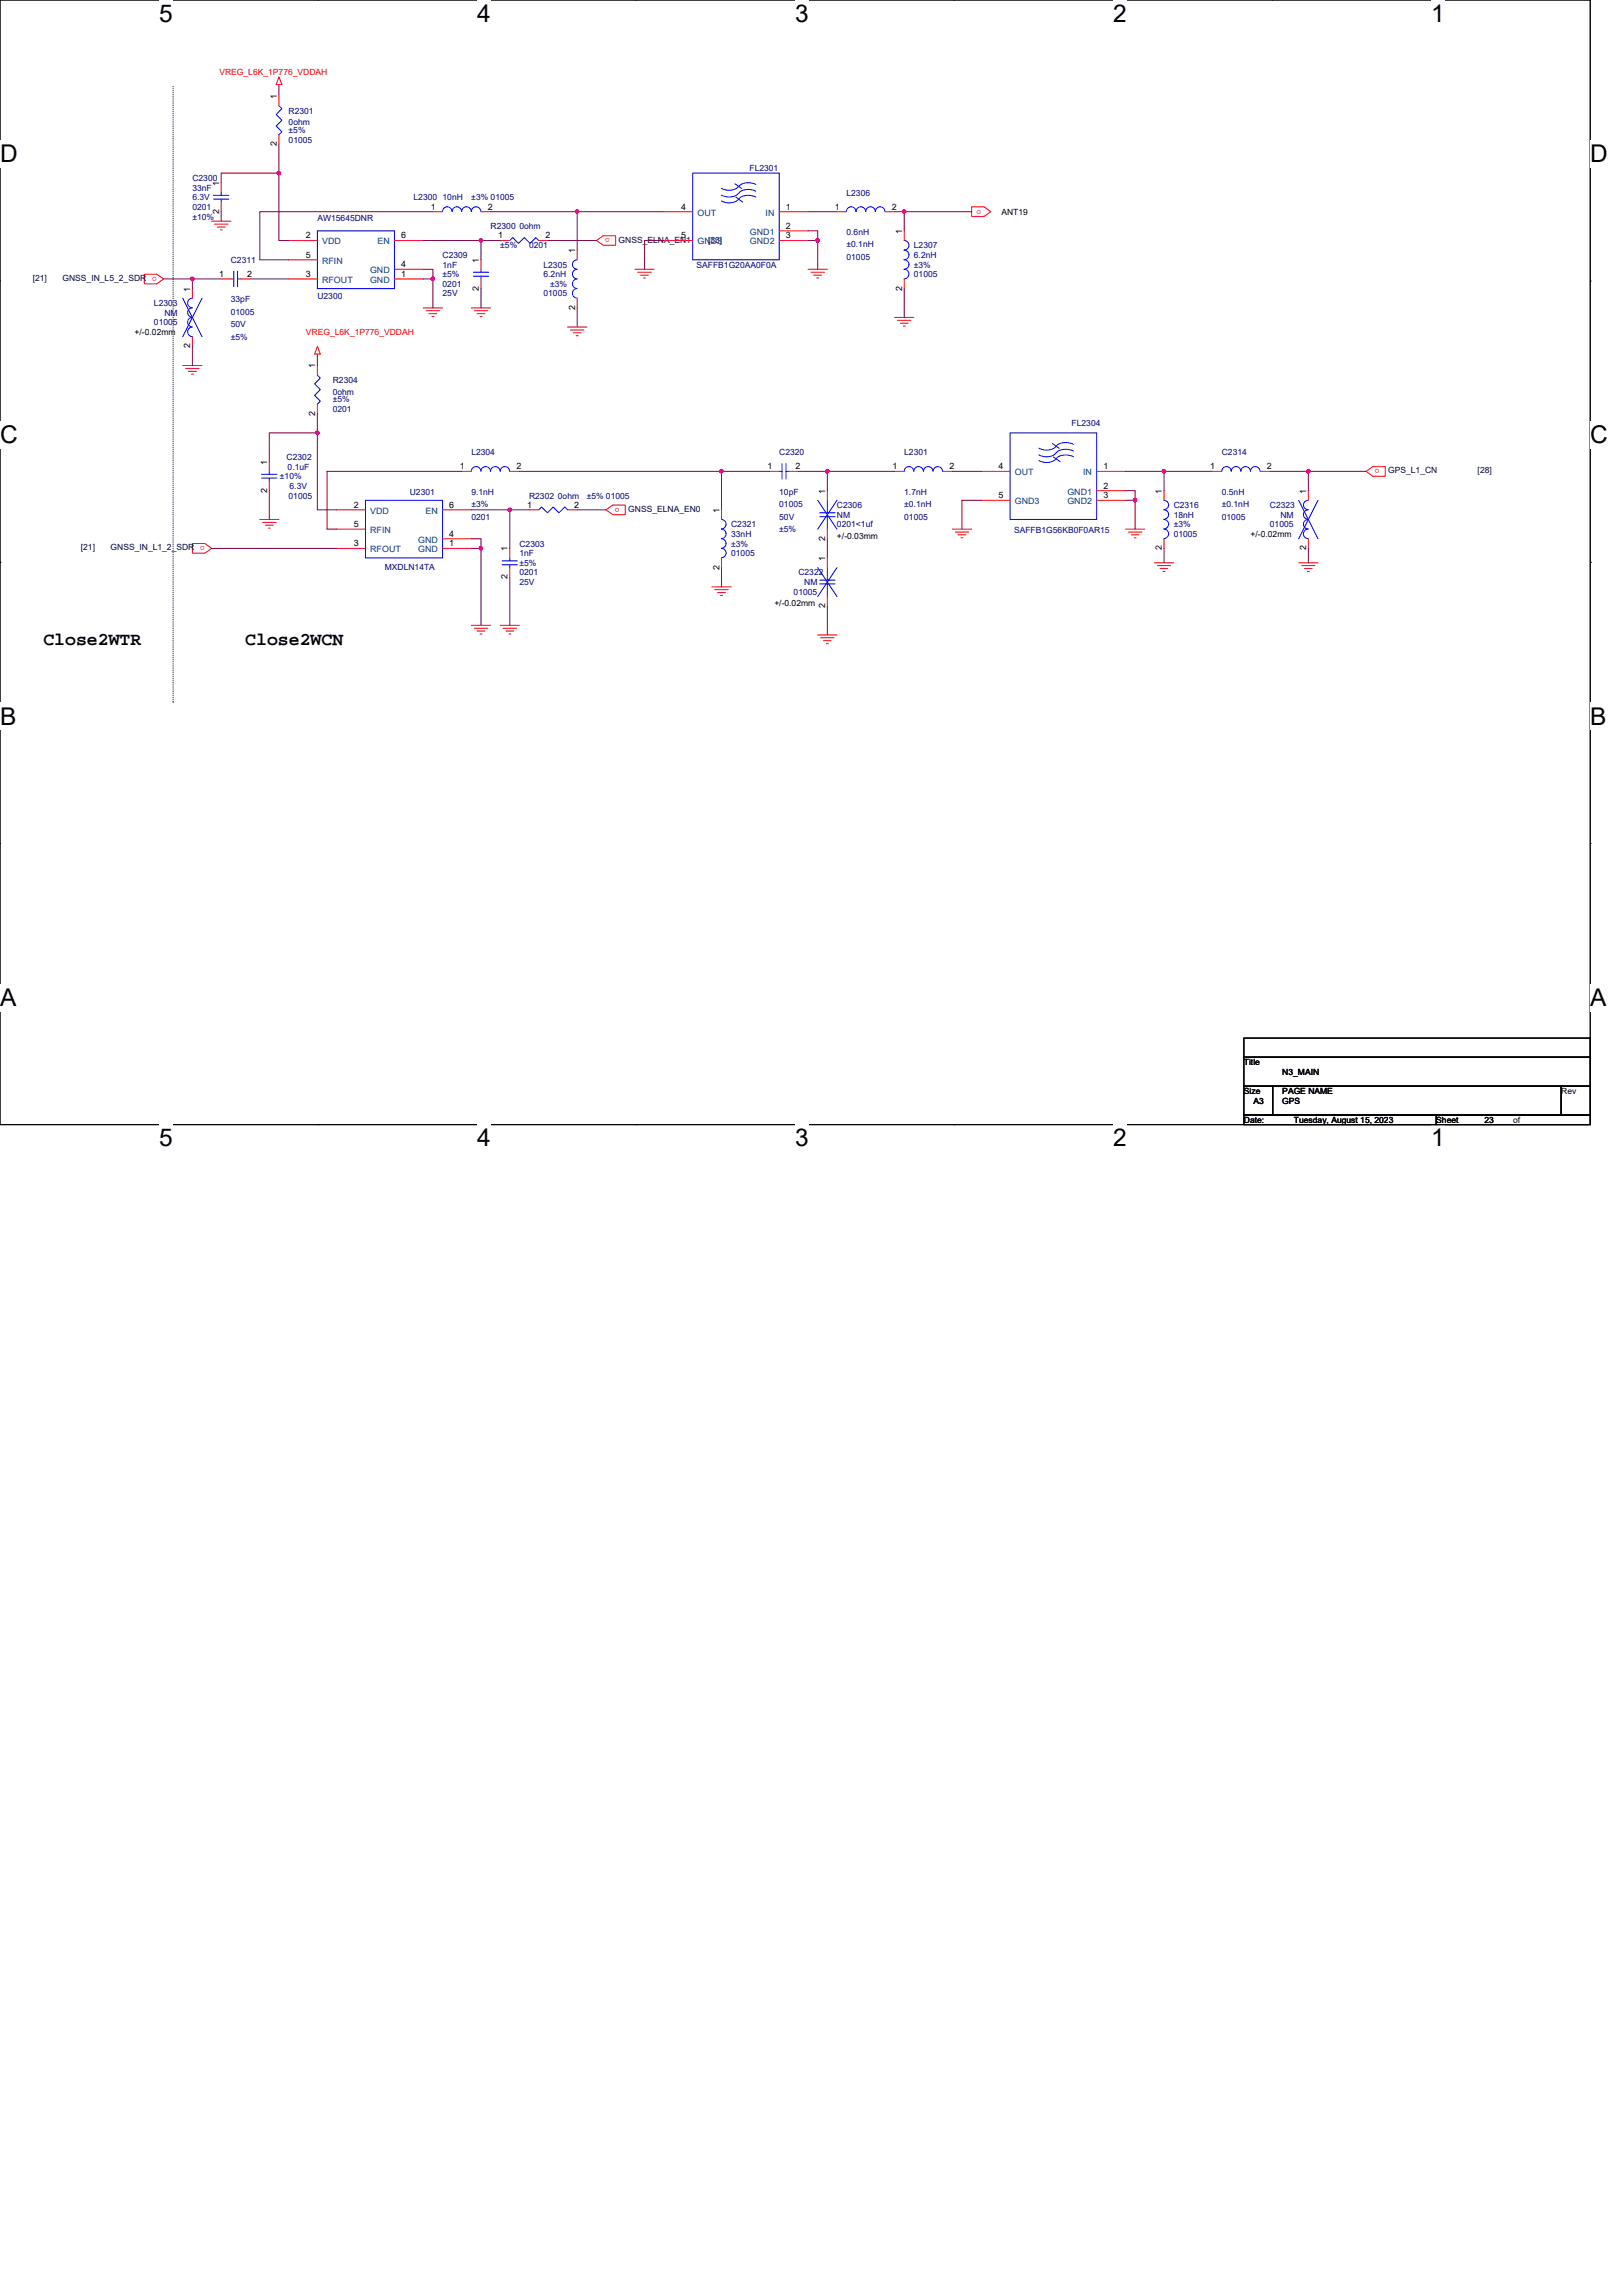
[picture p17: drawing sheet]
<svg xmlns="http://www.w3.org/2000/svg" width="210mm" height="297mm" viewBox="0 0 210 297" stroke-linecap="round" stroke-linejoin="round" font-family="sans-serif">
<defs><g id="words">
<g font-size="3.2">
<text x="20.6" y="2.8">5</text>
<text x="61.7" y="2.8">4</text>
<text x="102.9" y="2.8">3</text>
<text x="144" y="2.8">2</text>
<text x="185.2" y="2.8">1</text>
<text x="0" y="21">D</text>
<text x="205.7" y="21">D</text>
<text x="0" y="57.4">C</text>
<text x="205.7" y="57.4">C</text>
<text x="0" y="93.7">B</text>
<text x="205.7" y="93.7">B</text>
<text x="0" y="130.1">A</text>
<text x="205.7" y="130.1">A</text>
<text x="20.6" y="148.3">5</text>
<text x="61.7" y="148.3">4</text>
<text x="102.9" y="148.3">3</text>
<text x="144" y="148.3">2</text>
<text x="185.2" y="148.3">1</text>
</g>
<g font-size="2.3">
<text x="5.6" y="83.5">Close2WTR</text>
<text x="31.7" y="83.5">Close2WCN</text>
</g>
<g font-size="1.1" fill="#f00">
<text x="28.4" y="9.7">VREG_L6K_1P776_VDDAH</text>
<text x="126.3" y="27.7">o</text>
<text x="20.3" y="35.8" transform="rotate(-180 20.3 35.8)">o</text>
<text x="78.9" y="30.8" transform="rotate(-180 78.9 30.8)">o</text>
<text x="39.6" y="43.3">VREG_L6K_1P776_VDDAH</text>
<text x="80.2" y="65.7" transform="rotate(-180 80.2 65.7)">o</text>
<text x="178.5" y="60.7" transform="rotate(-180 178.5 60.7)">o</text>
<text x="26.5" y="70.7" transform="rotate(-180 26.5 70.7)">o</text>
</g>
<g font-size="1.1">
<text x="35.8" y="12.8" transform="rotate(-90 35.8 12.8)">1</text>
<text x="35.8" y="18.9" transform="rotate(-90 35.8 18.9)">2</text>
<text x="28.3" y="27.6" transform="rotate(-90 28.3 27.6)">2</text>
<text x="28.3" y="24" transform="rotate(-90 28.3 24)">1</text>
<text x="55.8" y="27.1">1</text>
<text x="63.1" y="27.1">2</text>
<text x="88.1" y="27.1">4</text>
<text x="101.7" y="27.1">1</text>
<text x="101.7" y="29.6">2</text>
<text x="108" y="27.1">1</text>
<text x="115.4" y="27.1">2</text>
<text x="129.6" y="27.8">ANT19</text>
<text x="28.4" y="35.8">1</text>
<text x="32" y="35.8">2</text>
<text x="39.6" y="30.8">2</text>
<text x="39.6" y="35.8">3</text>
<text x="39.6" y="33.3">5</text>
<text x="51.9" y="30.8">6</text>
<text x="51.9" y="35.8">1</text>
<text x="51.9" y="34.6">4</text>
<text x="62" y="34" transform="rotate(-90 62 34)">1</text>
<text x="64.5" y="30.8">1</text>
<text x="70.6" y="30.8">2</text>
<text x="74.4" y="32.7" transform="rotate(-90 74.4 32.7)">1</text>
<text x="88.1" y="30.8">5</text>
<text x="101.7" y="30.8">3</text>
<text x="116.7" y="30.2" transform="rotate(-90 116.7 30.2)">1</text>
<text x="24.6" y="37.7" transform="rotate(-90 24.6 37.7)">1</text>
<text x="62" y="37.6" transform="rotate(-90 62 37.6)">2</text>
<text x="74.4" y="40.1" transform="rotate(-90 74.4 40.1)">2</text>
<text x="116.7" y="37.6" transform="rotate(-90 116.7 37.6)">2</text>
<text x="17.4" y="43.3">+/-0.02mm</text>
<text x="24.6" y="45.1" transform="rotate(-90 24.6 45.1)">2</text>
<text x="40.8" y="47.7" transform="rotate(-90 40.8 47.7)">1</text>
<text x="40.8" y="53.8" transform="rotate(-90 40.8 53.8)">2</text>
<text x="34.6" y="63.7" transform="rotate(-90 34.6 63.7)">2</text>
<text x="34.6" y="60.1" transform="rotate(-90 34.6 60.1)">1</text>
<text x="45.8" y="65.7">2</text>
<text x="58.1" y="65.7">6</text>
<text x="59.5" y="60.7">1</text>
<text x="66.8" y="60.7">2</text>
<text x="68.2" y="65.7">1</text>
<text x="74.3" y="65.7">2</text>
<text x="99.3" y="60.7">1</text>
<text x="102.9" y="60.7">2</text>
<text x="106.8" y="63.9" transform="rotate(-90 106.8 63.9)">1</text>
<text x="115.5" y="60.7">1</text>
<text x="122.8" y="60.7">2</text>
<text x="129.2" y="60.7">4</text>
<text x="129.2" y="64.5">5</text>
<text x="142.7" y="64.5">3</text>
<text x="142.7" y="63.2">2</text>
<text x="142.7" y="60.7">1</text>
<text x="150.3" y="63.9" transform="rotate(-90 150.3 63.9)">1</text>
<text x="156.6" y="60.7">1</text>
<text x="163.9" y="60.7">2</text>
<text x="169" y="63.9" transform="rotate(-90 169 63.9)">1</text>
<text x="45.8" y="70.7">3</text>
<text x="45.8" y="68.2">5</text>
<text x="58.1" y="70.7">1</text>
<text x="58.1" y="69.4">4</text>
<text x="65.7" y="71.3" transform="rotate(-90 65.7 71.3)">1</text>
<text x="93.1" y="66.3" transform="rotate(-90 93.1 66.3)">1</text>
<text x="106.8" y="70" transform="rotate(-90 106.8 70)">2</text>
<text x="108.3" y="69.7">+/-0.03mm</text>
<text x="150.3" y="71.2" transform="rotate(-90 150.3 71.2)">2</text>
<text x="161.8" y="69.5">+/-0.02mm</text>
<text x="169" y="71.2" transform="rotate(-90 169 71.2)">2</text>
<text x="65.7" y="74.9" transform="rotate(-90 65.7 74.9)">2</text>
<text x="93.1" y="73.7" transform="rotate(-90 93.1 73.7)">2</text>
<text x="106.8" y="72.6" transform="rotate(-90 106.8 72.6)">1</text>
<text x="100.2" y="78.4">+/-0.02mm</text>
<text x="106.8" y="78.7" transform="rotate(-90 106.8 78.7)">2</text>
<text x="160.9" y="137.8">Title</text>
<text x="160.9" y="141.5">Size</text>
<text x="162.2" y="142.8">A3</text>
<text x="165.9" y="141.5">PAGE NAME</text>
<text x="165.9" y="142.8">GPS</text>
<text x="165.9" y="139">N3_MAIN</text>
<text x="202" y="141.5">Rev</text>
<text x="160.9" y="145.3">Date:</text>
<text x="167.4" y="145.3">Tuesday, August 15, 2023</text>
<text x="185.8" y="145.3">Sheet</text>
<text x="192" y="145.3">23</text>
<text x="195.8" y="145.3">of</text>
</g>
<g font-size="1.1" fill="#000080">
<text x="37.3" y="14.7">R2301</text>
<text x="37.3" y="16.2">0ohm</text>
<text x="37.3" y="17.2">±5%</text>
<text x="24.9" y="23.4">C2300</text>
<text x="37.3" y="18.4">01005</text>
<text x="97" y="22.2">FL2301</text>
<text x="24.9" y="24.7">33nF</text>
<text x="24.9" y="27.2">0201</text>
<text x="24.9" y="25.9">6.3V</text>
<text x="24.9" y="28.4">±10%</text>
<text x="41.1" y="28.6">AW15645DNR</text>
<text x="53.5" y="25.9">L2300 10nH</text>
<text x="61" y="25.9">±3% 01005</text>
<text x="63.5" y="29.6">R2300 0ohm</text>
<text x="109.5" y="25.3">L2306</text>
<text x="29.9" y="34">C2311</text>
<text x="57.3" y="33.4">C2309</text>
<text x="57.3" y="34.6">1nF</text>
<text x="57.3" y="35.9">±5%</text>
<text x="64.7" y="32.1">±5%</text>
<text x="68.5" y="32.1">0201</text>
<text x="70.3" y="34.6">L2305</text>
<text x="70.3" y="35.9">6.2nH</text>
<text x="90.1" y="34.6">SAFFB1G20AA0F0A</text>
<text x="109.5" y="30.4">0.6nH</text>
<text x="109.5" y="32">±0.1nH</text>
<text x="109.5" y="33.6">01005</text>
<text x="118.2" y="32.1">L2307</text>
<text x="118.2" y="33.4">6.2nH</text>
<text x="118.2" y="34.6">±3%</text>
<text x="118.2" y="35.9">01005</text>
<text x="19.9" y="39.6">L2303</text>
<text x="21.3" y="40.9">NM</text>
<text x="29.9" y="39.1">33pF</text>
<text x="29.9" y="40.7">01005</text>
<text x="41.1" y="38.7">U2300</text>
<text x="57.3" y="37.1">0201</text>
<text x="57.3" y="38.4">25V</text>
<text x="70.3" y="38.4">01005</text>
<text x="71.2" y="37.1">±3%</text>
<text x="19.9" y="42.1">01005</text>
<text x="29.9" y="42.3">50V</text>
<text x="29.9" y="44">±5%</text>
<text x="43.1" y="49.6">R2304</text>
<text x="43.1" y="51.1">0ohm</text>
<text x="43.1" y="52">±5%</text>
<text x="43.1" y="53.3">0201</text>
<text x="37.1" y="59.5">C2302</text>
<text x="61" y="58.9">L2304</text>
<text x="100.8" y="58.9">C2320</text>
<text x="117" y="58.9">L2301</text>
<text x="138.6" y="55.2">FL2304</text>
<text x="158.1" y="58.9">C2314</text>
<text x="36.2" y="62">±10%</text>
<text x="37.2" y="60.7">0.1uF</text>
<text x="37.3" y="64.5">01005</text>
<text x="37.5" y="63.2">6.3V</text>
<text x="53" y="64">U2301</text>
<text x="61" y="64">9.1nH</text>
<text x="61" y="65.6">±3%</text>
<text x="68.5" y="64.5">R2302 0ohm</text>
<text x="75.9" y="64.5">±5% 01005</text>
<text x="100.8" y="64">10pF</text>
<text x="100.8" y="65.6">01005</text>
<text x="108.3" y="65.7">C2306</text>
<text x="117" y="64">1.7nH</text>
<text x="117" y="65.6">±0.1nH</text>
<text x="151.9" y="65.7">C2316</text>
<text x="158.1" y="64">0.5nH</text>
<text x="158.1" y="65.6">±0.1nH</text>
<text x="164.3" y="65.7">C2323</text>
<text x="61" y="67.2">0201</text>
<text x="67.2" y="70.7">C2303</text>
<text x="67.2" y="72">1nF</text>
<text x="94.6" y="68.2">C2321</text>
<text x="94.6" y="69.5">33nH</text>
<text x="94.6" y="70.7">±3%</text>
<text x="94.6" y="72">01005</text>
<text x="100.8" y="67.2">50V</text>
<text x="100.8" y="68.9">±5%</text>
<text x="108.3" y="67">NM</text>
<text x="108.3" y="68.2">0201&lt;1uf</text>
<text x="117" y="67.2">01005</text>
<text x="131.2" y="69">SAFFB1G56KB0F0AR15</text>
<text x="151.9" y="67">18nH</text>
<text x="151.9" y="68.2">±3%</text>
<text x="151.9" y="69.5">01005</text>
<text x="158.1" y="67.2">01005</text>
<text x="164.3" y="68.2">01005</text>
<text x="165.6" y="67">NM</text>
<text x="49.8" y="73.7">MXDLN14TA</text>
<text x="67.2" y="74.4">0201</text>
<text x="67.2" y="75.7">25V</text>
<text x="67.2" y="73.2">±5%</text>
<text x="102.7" y="76.9">01005</text>
<text x="103.3" y="74.4">C2322</text>
<text x="104.1" y="75.7">NM</text>
</g>
<g font-size="1.1" fill="#004080">
<text x="90.2" y="27.9">OUT</text>
<text x="99.1" y="27.9">IN</text>
<text x="41.7" y="31.6">VDD</text>
<text x="41.7" y="34.1">RFIN</text>
<text x="47.9" y="35.3">GND</text>
<text x="48.8" y="31.6">EN</text>
<text x="90.2" y="31.6">GND3</text>
<text x="97" y="31.6">GND2</text>
<text x="97" y="30.4">GND1</text>
<text x="41.7" y="36.6">RFOUT</text>
<text x="47.9" y="36.6">GND</text>
<text x="131.3" y="61.5">OUT</text>
<text x="131.3" y="65.2">GND3</text>
<text x="138.1" y="65.2">GND2</text>
<text x="138.1" y="64">GND1</text>
<text x="140.1" y="61.5">IN</text>
<text x="47.9" y="66.5">VDD</text>
<text x="47.9" y="71.5">RFOUT</text>
<text x="47.9" y="69">RFIN</text>
<text x="54.1" y="71.5">GND</text>
<text x="54.1" y="70.2">GND</text>
<text x="55.1" y="66.5">EN</text>
</g>
<g font-size="1.1" fill="#000040">
<text x="80" y="31.4">GNSS_ELNA_EN1</text>
<text x="91.6" y="31.4">[33]</text>
<text x="4.2" y="36.4">[21]</text>
<text x="8.1" y="36.4">GNSS_IN_L5_2_SDR</text>
<text x="179.6" y="61.3">GPS_L1_CN</text>
<text x="191.2" y="61.3">[28]</text>
<text x="10.5" y="71.2">[21]</text>
<text x="14.3" y="71.2">GNSS_IN_L1_2_SDR</text>
<text x="81.3" y="66.2">GNSS_ELNA_EN0</text>
</g>
</g></defs>
<path d="M0 0h205.7v145.5h-205.7z" fill="none" stroke="#000" stroke-width=".13"/>
<g fill="#fff">
<path d="M20.6 0h1.7v3.5h-1.7z"/>
<path d="M20.6 145.5h1.7v3.5h-1.7z"/>
</g>
<path d="M41.1 0h.1M41.1 145.5h.1" fill="none" stroke="#000" stroke-width=".13"/>
<g fill="#fff">
<path d="M61.7 0h1.8v3.5h-1.8z"/>
<path d="M61.7 145.5h1.8v3.5h-1.8z"/>
</g>
<path d="M82.3 0h.1M82.3 145.5h.1" fill="none" stroke="#000" stroke-width=".13"/>
<g fill="#fff">
<path d="M102.9 0h1.7v3.5h-1.7z"/>
<path d="M102.9 145.5h1.7v3.5h-1.7z"/>
</g>
<path d="M123.4 0h.1M123.4 145.5h.1" fill="none" stroke="#000" stroke-width=".13"/>
<g fill="#fff">
<path d="M144 0h1.8v3.5h-1.8z"/>
<path d="M144 145.5h1.8v3.5h-1.8z"/>
</g>
<path d="M164.6 0h.1M164.6 145.5h.1" fill="none" stroke="#000" stroke-width=".13"/>
<g fill="#fff">
<path d="M185.2 0h1.7v3.5h-1.7z"/>
<path d="M185.2 145.5h1.7v3.5h-1.7z"/>
<path d="M0 18.2h2.3v3.5h-2.3z"/>
<path d="M205.7 18.2h2.3v3.5h-2.3z"/>
<path d="M0 54.5h2.3v3.6h-2.3z"/>
<path d="M205.7 54.5h2.3v3.6h-2.3z"/>
</g>
<path d="M0 36.4h.1M205.7 36.4h.1" fill="none" stroke="#000" stroke-width=".13"/>
<g fill="#fff">
<path d="M0 90.9h2.1v3.5h-2.1z"/>
<path d="M205.7 90.9h2.1v3.5h-2.1z"/>
</g>
<path d="M0 72.7h.1M205.7 72.7h.1" fill="none" stroke="#000" stroke-width=".13"/>
<g fill="#fff">
<path d="M0 127.3h2.1v3.5h-2.1z"/>
<path d="M205.7 127.3h2.2v3.5h-2.2z"/>
</g>
<path d="M22.4 11.2v79.6M22.4 90.8h.1M0 109.1h.1M205.7 109.1h.1M160.9 134.3h44.8v2.5h-44.8zM160.9 136.8h44.8v3.7h-44.8zM160.9 140.5h3.8v3.8h-3.8zM160.9 144.3h24.9v1.2h-24.9zM164.7 140.5h37.3v3.8h-37.3zM185.8 144.3h19.9v1.2h-19.9zM202 140.5h3.7v3.8h-3.7z" fill="none" stroke="#000" stroke-width=".13"/>
<g fill="none" stroke="#f00" stroke-width=".13">
<path d="M36.1 9.9l.4 1h-.8zM36.1 10.9v.3M36.1 12.4v1.3M36.1 17.4v1.3M18.7 35.5h1.6l.9 .6-.9 .6h-1.6zM24.9 37.3v1.3M27.4 28.6h2.5M27.7 29h1.8M28.1 29.4h1M28.5 29.7h.2M28.6 23.6v1.3M28.6 26.1v1.3"/>
<path d="M28.6 36.1h1.3M31.1 36.1h1.3M37.3 31.1h3.8M37.3 36.1h3.8M37.3 33.6h3.8M51 36.1h3.8M51 34.8h3.8M51 31.1h3.8M54.8 39.8h2.5M56 27.4h1.3M61 39.8h2.5M62.2 27.4h1.3"/>
<path d="M62.2 33.6v1.2M62.2 36.1v1.2M64.7 31.1h1.3M69.7 31.1h1.3M74.7 32.4v1.2M74.7 38.6v1.2M77.2 31.1l.8-.6h1.7v1.2h-1.7zM82.1 34.8h2.5M82.5 35.2h1.8M82.9 35.6h1M83.3 36h.2M85.9 27.4h3.7"/>
<path d="M85.9 31.1h3.7M100.8 27.4h3.7M100.8 31.1h3.7M100.8 29.9h3.7M104.5 34.8h2.5M104.9 35.2h1.8M105.3 35.6h1M105.7 36h.2M108.3 27.4h1.2M114.5 27.4h1.2M117 29.9v1.2M117 36.1v1.2"/>
<path d="M125.7 26.8h1.6l.9 .6-.9 .6h-1.6zM23.6 47.3h2.5M24 47.7h1.8M24.4 48h1M24.8 48.4h.2M24.9 43.6v1.2M34.8 59.7v1.3M41.1 44.8l.3 1h-.7zM41.1 45.8v.3M41.1 47.3v1.2M41.1 52.3v1.2M55.1 40.2h1.8"/>
<path d="M55.5 40.6h1M55.9 41h.2M61.4 40.2h1.7M61.7 40.6h1M62.1 41h.3M73.4 42.3h2.5M73.8 42.7h1.7M74.2 43.1h1M74.5 43.4h.3M115.7 41.1h2.5M116.1 41.4h1.8M116.5 41.8h1"/>
<path d="M116.9 42.2h.2M24.9 70.3h1.6l.9 .7-.9 .6h-1.6zM33.6 67.2h2.5M34 67.6h1.7M34.4 67.9h.9M34.7 68.3h.3M34.8 62.2v1.3M43.6 66h3.7M43.6 71h3.7M43.6 68.5h3.7M57.3 71h3.7M57.3 69.7h3.7"/>
<path d="M57.3 66h3.7M59.7 61h1.3M66 61h1.2M66 71v1.2M66 73.4v1.3M68.5 66h1.2M73.4 66h1.3M78.4 66l.9-.7h1.6v1.3h-1.6zM92.1 75.9h2.5M92.5 76.3h1.7M92.8 76.7h1.1M93.2 77h.3"/>
<path d="M93.3 66v1.2M93.3 72.2v1.2M99.6 61h1.2M102.1 61h1.2M107 72.2v1.2M107 77.2v1.2M107 63.5v1.2M107 68.5v1.2M115.7 61h1.3M122 61h1.2M123.2 68.5h2.5M123.6 68.8h1.7"/>
<path d="M124 69.2h1M124.3 69.6h.3M127 61h3.7M127 64.7h3.7M141.9 61h3.7M141.9 64.7h3.7M141.9 63.5h3.7M145.6 68.5h2.5M146 68.8h1.7M146.4 69.2h1M146.7 69.6h.3M149.4 72.8h2.4"/>
<path d="M149.7 73.2h1.8M150.1 73.6h1M150.5 73.9h.2M150.6 63.5v1.2M150.6 69.7v1.3M156.8 61h1.3M163 61h1.3M168 72.8h2.5M168.4 73.2h1.7M168.8 73.6h1M169.1 73.9h.3M169.3 63.5v1.2"/>
<path d="M169.3 69.7v1.3M176.7 61l.9-.6h1.6v1.2h-1.6zM61 80.9h2.5M61.4 81.3h1.7M61.7 81.6h1M62.1 82h.3M64.7 80.9h2.5M65.1 81.3h1.7M65.5 81.6h1M65.8 82h.3M105.8 82.1h2.5M106.2 82.5h1.7"/>
<path d="M106.5 82.9h1M106.9 83.3h.3"/>
</g>
<g fill="none" stroke="#00f" stroke-width=".13">
<path d="M36.1 13.7l.4 .4-.8 .7 .8 .8-.8 .7 .8 .8-.4 .3M23.6 38.6l2.5 5M24.9 38.6a.61 .61 0 0 0-.6 .6 .61 .61 0 0 0 .6 .6M24.9 39.8a.6 .6 0 0 0-.6 .6 .6 .6 0 0 0 .6 .6M26.1 38.6l-2.5 5M27.6 25.3h2M27.6 25.8h2M28.6 24.9v.4M28.6 25.8v.3M29.9 36.1h.3M30.2 35.1v2M30.7 35.1v2"/>
<path d="M30.7 36.1h.4M41.1 29.9h9.9v7.4h-9.9zM58.5 27.4a.61 .61 0 0 0-.6-.6 .61 .61 0 0 0-.6 .6M59.7 27.4a.6 .6 0 0 0-.6-.6 .6 .6 0 0 0-.6 .6M61.2 35.2h2M61.2 35.7h2M62.2 27.4a.62 .62 0 0 0-.6-.6 .62 .62 0 0 0-.6 .6 .61 .61 0 0 0-.7-.6 .61 .61 0 0 0-.6 .6M62.2 34.8v.4M62.2 35.7v.4M66 31.1l.3-.4 .8 .8 .7-.8 .8 .8 .7-.8 .4 .4M74.7 33.6a.6 .6 0 0 0-.6 .6 .6 .6 0 0 0 .6 .6 .63 .63 0 0 0-.6 .6 .63 .63 0 0 0 .6 .7M74.7 36.1a.61 .61 0 0 0-.6 .6 .61 .61 0 0 0 .6 .6 .63 .63 0 0 0-.6 .6 .63 .63 0 0 0 .6 .7"/>
<path d="M89.6 22.4h11.2v11.2h-11.2zM95.1 23.8l.8 .6M95.2 25.5l.9 .6M95.5 25a1.89 1.89 0 0 1-2.2 .3M95.5 24.1a1.87 1.87 0 0 1-2.2 .3M95.5 25.7a1.87 1.87 0 0 1-2.2 .3M97.8 23.9a1.89 1.89 0 0 0-2.2 .2M97.8 25.5a1.93 1.93 0 0 0-2.2 .2M97.8 24.7a1.89 1.89 0 0 0-2.2 .3M110.7 27.4a.61 .61 0 0 0-.6-.6 .61 .61 0 0 0-.6 .6M113.2 27.4a.62 .62 0 0 0-.6-.6 .62 .62 0 0 0-.6 .6 .61 .61 0 0 0-.6-.6 .61 .61 0 0 0-.6 .6M114.5 27.4a.61 .61 0 0 0-.6-.6 .61 .61 0 0 0-.6 .6"/>
<path d="M117 31.1a.61 .61 0 0 1 .6 .6 .61 .61 0 0 1-.6 .6M117 32.4a.61 .61 0 0 1 .6 .6 .61 .61 0 0 1-.6 .6 .61 .61 0 0 1 .6 .6 .61 .61 0 0 1-.6 .6 .62 .62 0 0 1 .6 .6 .62 .62 0 0 1-.6 .7M24.9 41.1a.61 .61 0 0 0-.6 .6 .61 .61 0 0 0 .6 .6 .63 .63 0 0 0-.6 .6 .63 .63 0 0 0 .6 .6M41.1 48.5l.3 .4-.7 .8 .7 .7-.7 .8 .7 .7-.3 .4M101.2 60v2M101.7 60v2M130.7 56h11.2v11.2h-11.2zM136.2 57.4l.8 .6M136.3 59.1l.9 .6M136.6 59.4a1.81 1.81 0 0 1-2.2 .2M136.6 58.6a1.83 1.83 0 0 1-2.2 .2M136.6 57.7a1.83 1.83 0 0 1-2.2 .3"/>
<path d="M138.9 57.5a1.97 1.97 0 0 0-2.2 .2M138.9 59.1l-.7-.2a1.65 1.65 0 0 0-1.5 .5M138.9 58.4a1.97 1.97 0 0 0-2.2 .2M33.8 61.4h2M33.8 61.8h2M34.8 61v.4M34.8 61.8v.4M47.3 64.7h10v7.5h-10zM62.2 61a.61 .61 0 0 0-.6-.6 .61 .61 0 0 0-.6 .6M63.5 61a.61 .61 0 0 0-.7-.6 .61 .61 0 0 0-.6 .6M65 72.6h2M65 73.1h2"/>
<path d="M65.9 61a.61 .61 0 0 0-.6-.6 .61 .61 0 0 0-.6 .6 .61 .61 0 0 0-.6-.6 .61 .61 0 0 0-.6 .6M66 72.2v.4M66 73.1v.3M69.7 66l.4-.4 .7 .7 .8-.7 .7 .7 .8-.7 .3 .4M93.3 67.2a.61 .61 0 0 1 .6 .6 .61 .61 0 0 1-.6 .6 .62 .62 0 0 1 .6 .7 .62 .62 0 0 1-.6 .6M93.3 69.7a.61 .61 0 0 1 .6 .6 .61 .61 0 0 1-.6 .6M93.3 71a.6 .6 0 0 1 .6 .6 .6 .6 0 0 1-.6 .6M100.8 61h.4M101.7 61h.4M105.8 73.4l2.5 3.8M105.8 64.7l2.5 3.8M106 75.1h2"/>
<path d="M106 75.5h2M106 66.3h2M106 66.8h2M107 73.4v1.7M107 75.5v1.7M107 64.7v1.6M107 66.8v1.7M108.3 73.4l-2.5 3.8M108.3 64.7l-2.5 3.8M118.2 61a.61 .61 0 0 0-.6-.6 .61 .61 0 0 0-.6 .6M120.7 61a.63 .63 0 0 0-.6-.6 .63 .63 0 0 0-.6 .6 .61 .61 0 0 0-.6-.6 .61 .61 0 0 0-.7 .6M121.9 61a.6 .6 0 0 0-.6-.6 .6 .6 0 0 0-.6 .6"/>
<path d="M150.6 64.7a.6 .6 0 0 1 .6 .6 .6 .6 0 0 1-.6 .6M150.6 66a.61 .61 0 0 1 .6 .6 .61 .61 0 0 1-.6 .6M150.6 67.2a.61 .61 0 0 1 .6 .6 .61 .61 0 0 1-.6 .6 .62 .62 0 0 1 .6 .7 .62 .62 0 0 1-.6 .6M159.3 61a.6 .6 0 0 0-.6-.6 .6 .6 0 0 0-.6 .6M160.5 61a.61 .61 0 0 0-.6-.6 .61 .61 0 0 0-.6 .6M163 61a.63 .63 0 0 0-.6-.6 .63 .63 0 0 0-.6 .6 .61 .61 0 0 0-.6-.6 .61 .61 0 0 0-.7 .6M168 64.7l2.5 5M169.2 64.7a.6 .6 0 0 0-.6 .6 .6 .6 0 0 0 .6 .6M169.2 66a.61 .61 0 0 0-.6 .6 .61 .61 0 0 0 .6 .6M169.2 67.2a.61 .61 0 0 0-.6 .6 .61 .61 0 0 0 .6 .6 .62 .62 0 0 0-.6 .7 .62 .62 0 0 0 .6 .6M170.5 64.7l-2.5 5"/>
</g>
<g fill="none" stroke="#800040" stroke-width=".13">
<path d="M36.1 11.2v1.2M36.1 18.7v3.7M21.2 36.1h3.7M24.9 36.1v1.2M24.9 36.1h3.7M28.6 27.4v1.2M32.4 36.1h4.9M36.1 22.4h-7.5v1.2M36.1 22.4v8.7h1.2M54.8 34.8h1.2v1.3M54.8 36.1h1.2M54.8 31.1h7.4"/>
<path d="M56 36.1v3.7M56 27.4h-22.4v6.2h3.7M62.2 31.1v2.5M62.2 37.3v2.5M62.2 31.1h2.5M63.5 27.4h11.2M71 31.1h6.2M74.7 27.4h11.2M74.7 39.8v2.5M74.7 27.4v5M85.9 31.1h-2.5v3.7M104.5 27.4h3.8"/>
<path d="M104.5 29.9h1.3v1.2M104.5 31.1h1.3M105.8 31.1v3.7M115.7 27.4h1.3M117 27.4v2.5M117 37.3v3.8M117 27.4h8.7M24.9 44.8v2.5M41.1 46.1v1.2M41.1 53.5v2.5M41.1 56h-6.3v3.7M41.1 56v10h2.5"/>
<path d="M27.4 71h16.2M34.8 63.5v3.7M59.7 61h-17.4v7.5h1.3M61 69.7h1.2v1.3M61 71h1.2M61 66h5M62.2 71v9.9M66 66v5M66 74.7v6.2M66 66h2.5M67.2 61h26.1M74.7 66h3.7"/>
<path d="M93.3 61h6.3M93.3 61v5M93.3 73.4v2.5M103.3 61h3.7M107 69.7v2.5M107 78.4v3.7M115.7 61h-8.7v2.5M123.2 61h3.8M127 64.7h-2.5v3.8M145.6 61h5M145.6 63.5h1.3v1.2M145.6 64.7h1.3"/>
<path d="M146.9 64.7v3.8M150.6 61v2.5M150.6 71v1.8M150.6 61h6.2M164.3 61h5M169.3 61v2.5M169.3 61h7.4M169.3 71v1.8"/>
</g>
<g fill="#f0f" stroke="#f0f" stroke-width=".13">
<circle cx="36.1" cy="22.4" r=".24"/>
<circle cx="74.7" cy="27.4" r=".24"/>
<circle cx="62.2" cy="31.1" r=".24"/>
<circle cx="24.9" cy="36.1" r=".24"/>
<circle cx="56" cy="36.1" r=".24"/>
<circle cx="117" cy="27.4" r=".24"/>
<circle cx="105.8" cy="31.1" r=".24"/>
<circle cx="41.1" cy="56" r=".24"/>
<circle cx="66" cy="66" r=".23"/>
<circle cx="93.3" cy="61" r=".24"/>
<circle cx="62.2" cy="70.9" r=".24"/>
<circle cx="107" cy="61" r=".24"/>
<circle cx="150.6" cy="61" r=".24"/>
<circle cx="146.9" cy="64.7" r=".23"/>
<circle cx="169.3" cy="61" r=".24"/>
</g>
<use href="#words"/>
</svg>
